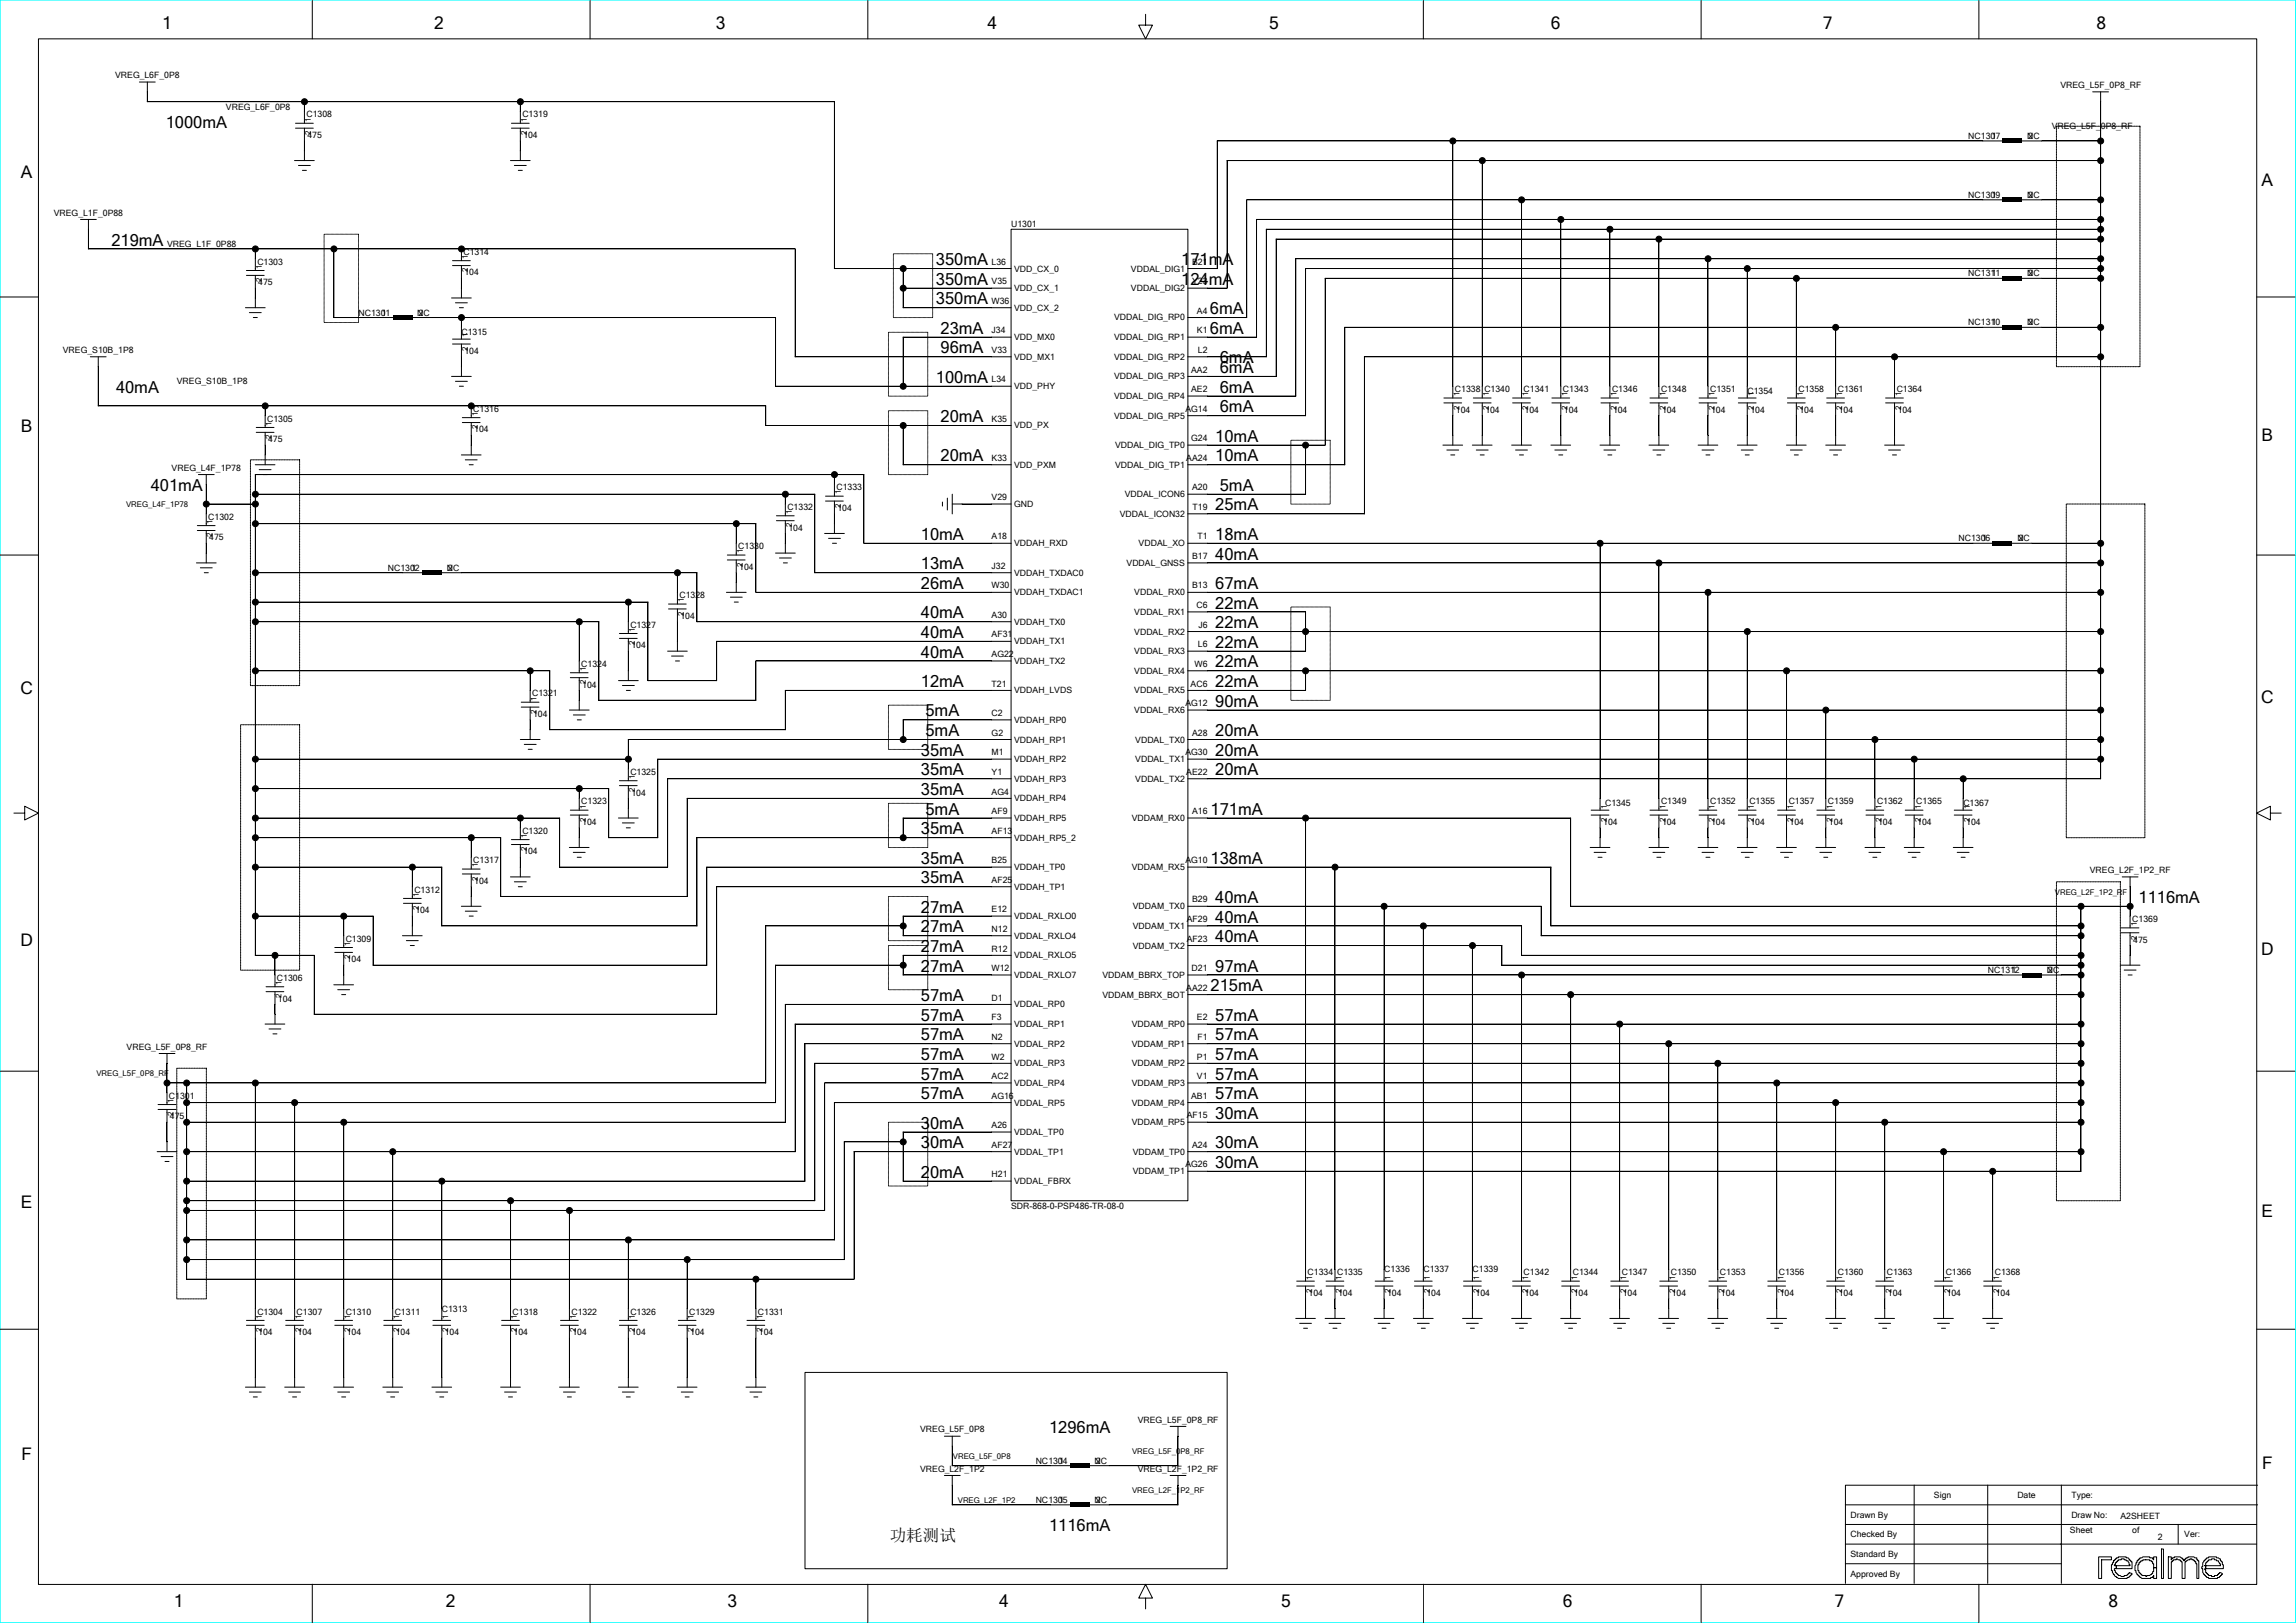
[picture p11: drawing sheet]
<svg xmlns="http://www.w3.org/2000/svg" width="297mm" height="210mm" viewBox="0 0 297 210" stroke-linecap="round" stroke-linejoin="round" font-family="sans-serif">
<defs><g id="words">
<g font-size="2.2">
<text x="21" y="3.8">1</text>
<text x="56.1" y="3.8">2</text>
<text x="92.6" y="3.8">3</text>
<text x="127.8" y="3.8">4</text>
<text x="164.2" y="3.8">5</text>
<text x="200.6" y="3.8">6</text>
<text x="235.8" y="3.8">7</text>
<text x="271.2" y="3.8">8</text>
<text x="2.7" y="23">A</text>
<text x="292.6" y="24.1">A</text>
<text x="2.7" y="55.9">B</text>
<text x="292.6" y="57">B</text>
<text x="2.6" y="89.8">C</text>
<text x="292.5" y="90.9">C</text>
<text x="2.6" y="122.4">D</text>
<text x="292.5" y="123.5">D</text>
<text x="2.7" y="156.3">E</text>
<text x="292.6" y="157.4">E</text>
<text x="2.8" y="188.9">F</text>
<text x="292.6" y="190.1">F</text>
<text x="22.5" y="208">1</text>
<text x="57.7" y="208">2</text>
<text x="94.1" y="208">3</text>
<text x="129.3" y="208">4</text>
<text x="165.7" y="208">5</text>
<text x="202.2" y="208">6</text>
<text x="237.3" y="208">7</text>
<text x="272.7" y="208">8</text>
</g>
<g font-size="2.1">
<text x="21.4" y="16.5">1000mA</text>
<text x="14.4" y="31.8">219mA</text>
<text x="121.1" y="34.3">350mA</text>
<text x="152.8" y="34.3">171mA</text>
<text x="121.1" y="36.8">350mA</text>
<text x="121.1" y="39.4">350mA</text>
<text x="152.8" y="36.8">124mA</text>
<text x="156.5" y="40.6">6mA</text>
<text x="121.7" y="43.2">23mA</text>
<text x="121.7" y="45.7">96mA</text>
<text x="156.5" y="43.2">6mA</text>
<text x="157.8" y="47">6mA</text>
<text x="15" y="50.8">40mA</text>
<text x="121.1" y="49.5">100mA</text>
<text x="157.8" y="48.3">6mA</text>
<text x="157.8" y="50.8">6mA</text>
<text x="157.8" y="53.3">6mA</text>
<text x="121.7" y="54.6">20mA</text>
<text x="121.7" y="59.7">20mA</text>
<text x="157.2" y="57.2">10mA</text>
<text x="157.2" y="59.7">10mA</text>
<text x="19.5" y="63.5">401mA</text>
<text x="157.8" y="63.5">5mA</text>
<text x="119.1" y="69.9">10mA</text>
<text x="157.2" y="66">25mA</text>
<text x="157.2" y="69.9">18mA</text>
<text x="119.1" y="73.7">13mA</text>
<text x="119.1" y="76.2">26mA</text>
<text x="157.2" y="72.4">40mA</text>
<text x="157.2" y="76.2">67mA</text>
<text x="119.1" y="82.5">40mA</text>
<text x="119.1" y="80">40mA</text>
<text x="157.2" y="78.7">22mA</text>
<text x="157.2" y="81.3">22mA</text>
<text x="157.2" y="83.8">22mA</text>
<text x="119.1" y="88.9">12mA</text>
<text x="119.1" y="85.1">40mA</text>
<text x="157.2" y="86.4">22mA</text>
<text x="157.2" y="88.9">22mA</text>
<text x="119.7" y="95.2">5mA</text>
<text x="119.7" y="92.7">5mA</text>
<text x="157.2" y="91.4">90mA</text>
<text x="157.2" y="95.2">20mA</text>
<text x="119.1" y="100.3">35mA</text>
<text x="119.1" y="97.8">35mA</text>
<text x="157.2" y="97.8">20mA</text>
<text x="157.2" y="100.3">20mA</text>
<text x="119.1" y="107.9">35mA</text>
<text x="119.1" y="102.9">35mA</text>
<text x="119.7" y="105.4">5mA</text>
<text x="156.6" y="105.4">171mA</text>
<text x="119.1" y="111.8">35mA</text>
<text x="156.6" y="111.8">138mA</text>
<text x="119.1" y="114.3">35mA</text>
<text x="119.1" y="118.1">27mA</text>
<text x="157.2" y="116.8">40mA</text>
<text x="157.2" y="119.4">40mA</text>
<text x="276.6" y="116.8">1116mA</text>
<text x="119.1" y="120.6">27mA</text>
<text x="119.1" y="123.2">27mA</text>
<text x="119.1" y="125.7">27mA</text>
<text x="157.2" y="121.9">40mA</text>
<text x="157.2" y="125.7">97mA</text>
<text x="119.1" y="129.5">57mA</text>
<text x="156.6" y="128.3">215mA</text>
<text x="119.1" y="132.1">57mA</text>
<text x="119.1" y="134.6">57mA</text>
<text x="119.1" y="137.1">57mA</text>
<text x="157.2" y="132.1">57mA</text>
<text x="157.2" y="134.6">57mA</text>
<text x="157.2" y="137.1">57mA</text>
<text x="119.1" y="139.7">57mA</text>
<text x="119.1" y="142.2">57mA</text>
<text x="157.2" y="139.7">57mA</text>
<text x="157.2" y="142.2">57mA</text>
<text x="119.1" y="146">30mA</text>
<text x="119.1" y="148.6">30mA</text>
<text x="157.2" y="144.8">30mA</text>
<text x="157.2" y="148.6">30mA</text>
<text x="119.1" y="152.4">20mA</text>
<text x="157.2" y="151.1">30mA</text>
<text x="135.7" y="185.4">1296mA</text>
<text x="115.1" y="199.3">功耗测试</text>
<text x="135.7" y="198.1">1116mA</text>
</g>
<g font-size="1.1">
<text x="14.9" y="10.1">VREG_L6F_0P8</text>
<text x="266.5" y="11.4">VREG_L5F_0P8_RF</text>
<text x="29.2" y="14.2">VREG_L6F_0P8</text>
<text x="39.6" y="15.2">C1308</text>
<text x="39.8" y="17.9">475</text>
<text x="67.6" y="15.2">C1319</text>
<text x="67.7" y="17.9">104</text>
<text x="254.6" y="18">NC1307</text>
<text x="257.7" y="18">1</text>
<text x="262.2" y="18">NC</text>
<text x="262.4" y="18">2</text>
<text x="265.4" y="16.7">VREG_L5F_0P8_RF</text>
<text x="7" y="27.9">VREG_L1F_0P88</text>
<text x="130.8" y="29.4">U1301</text>
<text x="254.6" y="25.6">NC1309</text>
<text x="257.7" y="25.6">1</text>
<text x="262.2" y="25.6">NC</text>
<text x="262.4" y="25.6">2</text>
<text x="21.6" y="32">VREG_L1F_0P88</text>
<text x="33.3" y="34.2">C1303</text>
<text x="60" y="33">C1314</text>
<text x="60.1" y="35.6">104</text>
<text x="128.3" y="34.2">L36</text>
<text x="131.2" y="35.1">VDD_CX_0</text>
<text x="146.3" y="35.1">VDDAL_DIG1</text>
<text x="154.2" y="34.2">B21</text>
<text x="254.6" y="35.8">NC1311</text>
<text x="257.7" y="35.8">1</text>
<text x="262.2" y="35.8">NC</text>
<text x="262.4" y="35.8">2</text>
<text x="33.4" y="36.9">475</text>
<text x="46.4" y="40.8">NC1301</text>
<text x="49.4" y="40.8">1</text>
<text x="54" y="40.8">NC</text>
<text x="54.1" y="40.8">2</text>
<text x="128.3" y="36.8">V35</text>
<text x="128.3" y="39.3">W36</text>
<text x="131.2" y="37.7">VDD_CX_1</text>
<text x="131.2" y="40.2">VDD_CX_2</text>
<text x="144.1" y="41.5">VDDAL_DIG_RP0</text>
<text x="146.3" y="37.7">VDDAL_DIG2</text>
<text x="154.2" y="36.8">Y23</text>
<text x="154.8" y="40.6">A4</text>
<text x="8.1" y="45.7">VREG_S10B_1P8</text>
<text x="59.7" y="43.4">C1315</text>
<text x="60.1" y="45.8">104</text>
<text x="128.3" y="43.1">J34</text>
<text x="128.3" y="45.7">V33</text>
<text x="131.2" y="44">VDD_MX0</text>
<text x="131.2" y="46.6">VDD_MX1</text>
<text x="144.1" y="44">VDDAL_DIG_RP1</text>
<text x="144.1" y="46.6">VDDAL_DIG_RP2</text>
<text x="154.8" y="43.1">K1</text>
<text x="155" y="45.7">L2</text>
<text x="254.6" y="42.1">NC1310</text>
<text x="257.7" y="42.1">1</text>
<text x="262.2" y="42.1">NC</text>
<text x="262.4" y="42.1">2</text>
<text x="22.9" y="49.7">VREG_S10B_1P8</text>
<text x="61.2" y="53.3">C1316</text>
<text x="128.3" y="49.5">L34</text>
<text x="131.2" y="50.4">VDD_PHY</text>
<text x="144.1" y="49.1">VDDAL_DIG_RP3</text>
<text x="144.1" y="51.6">VDDAL_DIG_RP4</text>
<text x="153.3" y="53.3">AG14</text>
<text x="154.1" y="50.7">AE2</text>
<text x="154.1" y="48.2">AA2</text>
<text x="188.2" y="50.7">C1338 C1340</text>
<text x="188.3" y="53.4">104</text>
<text x="192.1" y="53.4">104</text>
<text x="197.1" y="50.7">C1341</text>
<text x="197.2" y="53.4">104</text>
<text x="202.2" y="50.7">C1343</text>
<text x="202.3" y="53.4">104</text>
<text x="208.5" y="50.7">C1346</text>
<text x="208.7" y="53.4">104</text>
<text x="214.9" y="50.7">C1348</text>
<text x="215" y="53.4">104</text>
<text x="221.2" y="50.7">C1351</text>
<text x="221.3" y="53.4">104</text>
<text x="226" y="51">C1354</text>
<text x="226.4" y="53.4">104</text>
<text x="232.6" y="50.7">C1358</text>
<text x="232.8" y="53.4">104</text>
<text x="237.7" y="50.7">C1361</text>
<text x="237.9" y="53.4">104</text>
<text x="245.3" y="50.7">C1364</text>
<text x="245.5" y="53.4">104</text>
<text x="34.6" y="54.6">C1305</text>
<text x="34.7" y="57.2">475</text>
<text x="61.3" y="55.9">104</text>
<text x="128.3" y="59.6">K33</text>
<text x="128.3" y="54.6">K35</text>
<text x="131.2" y="55.4">VDD_PX</text>
<text x="144.1" y="54.2">VDDAL_DIG_RP5</text>
<text x="144.2" y="58">VDDAL_DIG_TP0</text>
<text x="153.5" y="59.6">AA24</text>
<text x="154.1" y="57.1">G24</text>
<text x="22.2" y="60.9">VREG_L4F_1P78</text>
<text x="101.9" y="66">C1332</text>
<text x="108.2" y="63.4">C1333</text>
<text x="128.3" y="64.7">V29</text>
<text x="131.2" y="60.5">VDD_PXM</text>
<text x="131.2" y="65.6">GND</text>
<text x="144.2" y="60.5">VDDAL_DIG_TP1</text>
<text x="145.5" y="64.3">VDDAL_ICON6</text>
<text x="154.2" y="63.4">A20</text>
<text x="154.3" y="66">T19</text>
<text x="26.9" y="67.3">C1302</text>
<text x="27.1" y="69.9">475</text>
<text x="95.5" y="71.1">C1330</text>
<text x="102" y="68.7">104</text>
<text x="108.3" y="66.1">104</text>
<text x="128.3" y="69.8">A18</text>
<text x="131.2" y="70.7">VDDAH_RXD</text>
<text x="144.9" y="66.9">VDDAL_ICON32</text>
<text x="147.3" y="70.7">VDDAL_XO</text>
<text x="154.9" y="69.8">T1</text>
<text x="253.3" y="70">NC1306</text>
<text x="256.4" y="70">1</text>
<text x="261" y="70">NC</text>
<text x="261.1" y="70">2</text>
<text x="50.2" y="73.9">NC1302</text>
<text x="53.2" y="73.9">1</text>
<text x="57.8" y="73.9">NC</text>
<text x="57.9" y="73.9">2</text>
<text x="87.9" y="77.4">C1328</text>
<text x="95.6" y="73.7">104</text>
<text x="128.3" y="73.6">J32</text>
<text x="128.3" y="76.1">W30</text>
<text x="131.2" y="74.5">VDDAH_TXDAC0</text>
<text x="131.2" y="77">VDDAH_TXDAC1</text>
<text x="145.7" y="73.2">VDDAL_GNSS</text>
<text x="146.7" y="77">VDDAL_RX0</text>
<text x="154.2" y="76.1">B13</text>
<text x="154.2" y="72.3">B17</text>
<text x="81.5" y="81.2">C1327</text>
<text x="81.7" y="83.9">104</text>
<text x="88" y="80.1">104</text>
<text x="128.3" y="79.9">A30</text>
<text x="128.3" y="82.5">AF31</text>
<text x="131.2" y="80.8">VDDAH_TX0</text>
<text x="131.2" y="83.4">VDDAH_TX1</text>
<text x="146.7" y="79.6">VDDAL_RX1</text>
<text x="146.7" y="82.1">VDDAL_RX2</text>
<text x="154.8" y="78.7">C6</text>
<text x="155" y="83.8">L6</text>
<text x="155" y="81.2">J6</text>
<text x="75.2" y="86.3">C1324</text>
<text x="75.3" y="89">104</text>
<text x="128.3" y="85">AG22</text>
<text x="128.3" y="88.8">T21</text>
<text x="131.2" y="85.9">VDDAH_TX2</text>
<text x="131.2" y="89.7">VDDAH_LVDS</text>
<text x="146.7" y="84.6">VDDAL_RX3</text>
<text x="146.7" y="87.2">VDDAL_RX4</text>
<text x="146.7" y="89.7">VDDAL_RX5</text>
<text x="154" y="88.8">AC6</text>
<text x="154.5" y="86.3">W6</text>
<text x="68.8" y="90.1">C1321</text>
<text x="69" y="92.8">104</text>
<text x="128.3" y="95.2">G2</text>
<text x="128.3" y="92.6">C2</text>
<text x="131.2" y="93.5">VDDAH_RP0</text>
<text x="146.7" y="92.3">VDDAL_RX6</text>
<text x="153.3" y="91.4">AG12</text>
<text x="154.2" y="95.2">A28</text>
<text x="81.5" y="100.3">C1325</text>
<text x="128.3" y="97.7">M1</text>
<text x="128.3" y="100.3">Y1</text>
<text x="131.2" y="96.1">VDDAH_RP1</text>
<text x="131.2" y="98.6">VDDAH_RP2</text>
<text x="131.2" y="101.2">VDDAH_RP3</text>
<text x="146.8" y="96.1">VDDAL_TX0</text>
<text x="146.8" y="98.6">VDDAL_TX1</text>
<text x="146.8" y="101.2">VDDAL_TX2</text>
<text x="153.3" y="97.7">AG30</text>
<text x="153.5" y="100.3">AE22</text>
<text x="67.6" y="107.9">C1320</text>
<text x="75.2" y="104.1">C1323</text>
<text x="75.3" y="106.7">104</text>
<text x="81.7" y="102.9">104</text>
<text x="128.3" y="105.3">AF9</text>
<text x="128.3" y="102.8">AG4</text>
<text x="128.3" y="107.9">AF13</text>
<text x="131.2" y="103.7">VDDAH_RP4</text>
<text x="131.2" y="106.2">VDDAH_RP5</text>
<text x="146.4" y="106.2">VDDAM_RX0</text>
<text x="154.2" y="105.3">A16</text>
<text x="207.4" y="106.7">104</text>
<text x="207.6" y="104.3">C1345</text>
<text x="214.9" y="104.1">C1349</text>
<text x="215" y="106.7">104</text>
<text x="221.2" y="104.1">C1352</text>
<text x="221.3" y="106.7">104</text>
<text x="226.3" y="104.1">C1355</text>
<text x="226.4" y="106.7">104</text>
<text x="231.4" y="104.1">C1357</text>
<text x="231.5" y="106.7">104</text>
<text x="236.5" y="104.1">C1359</text>
<text x="236.6" y="106.7">104</text>
<text x="242.8" y="104.1">C1362</text>
<text x="242.9" y="106.7">104</text>
<text x="247.9" y="104.1">C1365</text>
<text x="248" y="106.7">104</text>
<text x="254" y="104.3">C1367</text>
<text x="254.4" y="106.7">104</text>
<text x="61.2" y="111.7">C1317</text>
<text x="67.7" y="110.6">104</text>
<text x="128.3" y="111.7">B25</text>
<text x="131.2" y="108.8">VDDAH_RP5_2</text>
<text x="131.2" y="112.6">VDDAH_TP0</text>
<text x="146.4" y="112.6">VDDAM_RX5</text>
<text x="153.3" y="111.7">AG10</text>
<text x="270.3" y="113">VREG_L2F_1P2_RF</text>
<text x="53.6" y="115.5">C1312</text>
<text x="53.7" y="118.2">104</text>
<text x="61.3" y="114.4">104</text>
<text x="128.3" y="114.2">AF25</text>
<text x="128.3" y="118">E12</text>
<text x="131.2" y="115.1">VDDAH_TP1</text>
<text x="131.2" y="118.9">VDDAL_RXLO0</text>
<text x="146.5" y="117.7">VDDAM_TX0</text>
<text x="153.5" y="119.3">AF29</text>
<text x="154.2" y="116.8">B29</text>
<text x="275.8" y="119.3">C1369</text>
<text x="44.7" y="121.8">C1309</text>
<text x="44.8" y="124.5">104</text>
<text x="128.3" y="125.7">W12</text>
<text x="128.3" y="123.1">R12</text>
<text x="128.3" y="120.6">N12</text>
<text x="131.2" y="121.5">VDDAL_RXLO4</text>
<text x="131.2" y="124">VDDAL_RXLO5</text>
<text x="146.5" y="120.2">VDDAM_TX1</text>
<text x="146.5" y="122.7">VDDAM_TX2</text>
<text x="153.5" y="121.8">AF23</text>
<text x="154.1" y="125.7">D21</text>
<text x="257.1" y="125.9">NC1312</text>
<text x="260.2" y="125.9">1</text>
<text x="264.8" y="125.9">NC</text>
<text x="264.9" y="125.9">2</text>
<text x="275.9" y="122">475</text>
<text x="35.8" y="126.9">C1306</text>
<text x="36" y="129.6">104</text>
<text x="128.3" y="129.5">D1</text>
<text x="131.2" y="126.5">VDDAL_RXLO7</text>
<text x="131.2" y="130.4">VDDAL_RP0</text>
<text x="142.6" y="126.5">VDDAM_BBRX_TOP</text>
<text x="142.6" y="129.1">VDDAM_BBRX_BOT</text>
<text x="153.5" y="128.2">AA22</text>
<text x="16.4" y="135.8">VREG_L5F_0P8_RF</text>
<text x="128.3" y="132">F3</text>
<text x="128.3" y="137.1">W2</text>
<text x="128.3" y="134.5">N2</text>
<text x="131.2" y="132.9">VDDAL_RP1</text>
<text x="131.2" y="135.4">VDDAL_RP2</text>
<text x="131.2" y="138">VDDAL_RP3</text>
<text x="146.4" y="132.9">VDDAM_RP0</text>
<text x="146.4" y="135.4">VDDAM_RP1</text>
<text x="146.4" y="138">VDDAM_RP2</text>
<text x="154.8" y="132">E2</text>
<text x="154.8" y="137.1">P1</text>
<text x="154.9" y="134.5">F1</text>
<text x="21.9" y="142.2">C1301</text>
<text x="128.3" y="139.6">AC2</text>
<text x="128.3" y="142.2">AG16</text>
<text x="131.2" y="140.5">VDDAL_RP4</text>
<text x="131.2" y="143.1">VDDAL_RP5</text>
<text x="146.4" y="140.5">VDDAM_RP3</text>
<text x="146.4" y="143.1">VDDAM_RP4</text>
<text x="154.1" y="142.2">AB1</text>
<text x="154.8" y="139.6">V1</text>
<text x="22" y="144.8">475</text>
<text x="128.3" y="148.5">AF27</text>
<text x="128.3" y="146">A26</text>
<text x="131.2" y="146.9">VDDAL_TP0</text>
<text x="131.2" y="149.4">VDDAL_TP1</text>
<text x="146.4" y="145.6">VDDAM_RP5</text>
<text x="146.5" y="149.4">VDDAM_TP0</text>
<text x="153.5" y="144.7">AF15</text>
<text x="154.2" y="148.5">A24</text>
<text x="128.3" y="152.3">H21</text>
<text x="131.2" y="153.2">VDDAL_FBRX</text>
<text x="146.5" y="151.9">VDDAM_TP1</text>
<text x="153.3" y="151.1">AG26</text>
<text x="130.8" y="156.4">SDR-868-0-PSP486-TR-08-0</text>
<text x="169.1" y="165">C1334 C1335</text>
<text x="169.3" y="167.7">104</text>
<text x="173.1" y="167.7">104</text>
<text x="179.1" y="164.6">C1336</text>
<text x="179.4" y="167.7">104</text>
<text x="184.1" y="164.6">C1337</text>
<text x="184.5" y="167.7">104</text>
<text x="190.5" y="164.6">C1339</text>
<text x="190.9" y="167.7">104</text>
<text x="197.1" y="165">C1342</text>
<text x="197.2" y="167.7">104</text>
<text x="203.4" y="165">C1344</text>
<text x="203.6" y="167.7">104</text>
<text x="209.8" y="165">C1347</text>
<text x="209.9" y="167.7">104</text>
<text x="216.1" y="165">C1350</text>
<text x="216.3" y="167.7">104</text>
<text x="222.5" y="165">C1353</text>
<text x="222.6" y="167.7">104</text>
<text x="230.1" y="165">C1356</text>
<text x="230.2" y="167.7">104</text>
<text x="237.7" y="165">C1360</text>
<text x="237.9" y="167.7">104</text>
<text x="244.1" y="165">C1363</text>
<text x="244.2" y="167.7">104</text>
<text x="251.7" y="165">C1366</text>
<text x="251.8" y="167.7">104</text>
<text x="258" y="165">C1368</text>
<text x="258.2" y="167.7">104</text>
<text x="33.3" y="170.1">C1304</text>
<text x="33.4" y="172.8">104</text>
<text x="38.4" y="170.1">C1307</text>
<text x="38.5" y="172.8">104</text>
<text x="44.7" y="170.1">C1310</text>
<text x="44.8" y="172.8">104</text>
<text x="51.1" y="170.1">C1311</text>
<text x="51.2" y="172.8">104</text>
<text x="57.2" y="169.7">C1313</text>
<text x="57.5" y="172.8">104</text>
<text x="66.3" y="170.1">C1318</text>
<text x="66.4" y="172.8">104</text>
<text x="73.9" y="170.1">C1322</text>
<text x="74" y="172.8">104</text>
<text x="81.5" y="170.1">C1326</text>
<text x="81.7" y="172.8">104</text>
<text x="89.2" y="170.1">C1329</text>
<text x="89.3" y="172.8">104</text>
<text x="98" y="170.1">C1331</text>
<text x="98.2" y="172.8">104</text>
<text x="119" y="185.3">VREG_L5F_0P8</text>
<text x="147.2" y="184.1">VREG_L5F_0P8_RF</text>
<text x="119" y="190.4">VREG_L2F_1P2</text>
<text x="134" y="189.4">NC1304</text>
<text x="137" y="189.4">1</text>
<text x="141.6" y="189.4">NC</text>
<text x="141.7" y="189.4">2</text>
<text x="147.2" y="190.4">VREG_L2F_1P2_RF</text>
<text x="134" y="194.5">NC1305</text>
<text x="137" y="194.5">1</text>
<text x="141.6" y="194.5">NC</text>
<text x="141.7" y="194.5">2</text>
<text x="239.4" y="196.4">Drawn By</text>
<text x="250.2" y="193.8">Sign</text>
<text x="261" y="193.8">Date</text>
<text x="267.9" y="193.8">Type:</text>
<text x="267.9" y="196.4">Draw No:</text>
<text x="274.3" y="196.5">A2SHEET</text>
<text x="239.4" y="198.9">Checked By</text>
<text x="239.4" y="201.5">Standard By</text>
<text x="267.8" y="198.4">Sheet</text>
<text x="275.8" y="198.4">of</text>
<text x="279.1" y="199.3">2</text>
<text x="282.6" y="198.9">Ver:</text>
<text x="239.4" y="204">Approved By</text>
</g>
<g font-size="1">
<text x="40.2" y="17.4" transform="rotate(-90 40.2 17.4)">2</text>
<text x="40.2" y="15.7" transform="rotate(-90 40.2 15.7)">1</text>
<text x="68.1" y="17.4" transform="rotate(-90 68.1 17.4)">2</text>
<text x="68.1" y="15.7" transform="rotate(-90 68.1 15.7)">1</text>
<text x="33.9" y="34.8" transform="rotate(-90 33.9 34.8)">1</text>
<text x="60.5" y="35.2" transform="rotate(-90 60.5 35.2)">2</text>
<text x="60.5" y="33.5" transform="rotate(-90 60.5 33.5)">1</text>
<text x="33.9" y="36.5" transform="rotate(-90 33.9 36.5)">2</text>
<text x="60.5" y="45.4" transform="rotate(-90 60.5 45.4)">2</text>
<text x="60.5" y="43.7" transform="rotate(-90 60.5 43.7)">1</text>
<text x="61.8" y="53.8" transform="rotate(-90 61.8 53.8)">1</text>
<text x="188.8" y="53" transform="rotate(-90 188.8 53)">2</text>
<text x="188.8" y="51.3" transform="rotate(-90 188.8 51.3)">1</text>
<text x="192.6" y="53" transform="rotate(-90 192.6 53)">2</text>
<text x="192.6" y="51.3" transform="rotate(-90 192.6 51.3)">1</text>
<text x="197.7" y="53" transform="rotate(-90 197.7 53)">2</text>
<text x="197.7" y="51.3" transform="rotate(-90 197.7 51.3)">1</text>
<text x="202.8" y="53" transform="rotate(-90 202.8 53)">2</text>
<text x="202.8" y="51.3" transform="rotate(-90 202.8 51.3)">1</text>
<text x="209.1" y="53" transform="rotate(-90 209.1 53)">2</text>
<text x="209.1" y="51.3" transform="rotate(-90 209.1 51.3)">1</text>
<text x="215.4" y="53" transform="rotate(-90 215.4 53)">2</text>
<text x="215.4" y="51.3" transform="rotate(-90 215.4 51.3)">1</text>
<text x="221.8" y="53" transform="rotate(-90 221.8 53)">2</text>
<text x="221.8" y="51.3" transform="rotate(-90 221.8 51.3)">1</text>
<text x="226.9" y="53" transform="rotate(-90 226.9 53)">2</text>
<text x="226.9" y="51.3" transform="rotate(-90 226.9 51.3)">1</text>
<text x="233.2" y="53" transform="rotate(-90 233.2 53)">2</text>
<text x="233.2" y="51.3" transform="rotate(-90 233.2 51.3)">1</text>
<text x="238.3" y="53" transform="rotate(-90 238.3 53)">2</text>
<text x="238.3" y="51.3" transform="rotate(-90 238.3 51.3)">1</text>
<text x="245.9" y="53" transform="rotate(-90 245.9 53)">2</text>
<text x="245.9" y="51.3" transform="rotate(-90 245.9 51.3)">1</text>
<text x="35.1" y="56.8" transform="rotate(-90 35.1 56.8)">2</text>
<text x="35.1" y="55.1" transform="rotate(-90 35.1 55.1)">1</text>
<text x="61.8" y="55.5" transform="rotate(-90 61.8 55.5)">2</text>
<text x="16.3" y="65.6">VREG_L4F_1P78</text>
<text x="108.8" y="65.7" transform="rotate(-90 108.8 65.7)">2</text>
<text x="108.8" y="64" transform="rotate(-90 108.8 64)">1</text>
<text x="27.5" y="69.5" transform="rotate(-90 27.5 69.5)">2</text>
<text x="27.5" y="67.8" transform="rotate(-90 27.5 67.8)">1</text>
<text x="96.1" y="71.6" transform="rotate(-90 96.1 71.6)">1</text>
<text x="102.4" y="68.2" transform="rotate(-90 102.4 68.2)">2</text>
<text x="102.4" y="66.5" transform="rotate(-90 102.4 66.5)">1</text>
<text x="88.5" y="77.9" transform="rotate(-90 88.5 77.9)">1</text>
<text x="96.1" y="73.3" transform="rotate(-90 96.1 73.3)">2</text>
<text x="82.1" y="83.5" transform="rotate(-90 82.1 83.5)">2</text>
<text x="82.1" y="81.7" transform="rotate(-90 82.1 81.7)">1</text>
<text x="88.5" y="79.7" transform="rotate(-90 88.5 79.7)">2</text>
<text x="75.8" y="88.6" transform="rotate(-90 75.8 88.6)">2</text>
<text x="75.8" y="86.8" transform="rotate(-90 75.8 86.8)">1</text>
<text x="69.4" y="92.4" transform="rotate(-90 69.4 92.4)">2</text>
<text x="69.4" y="90.6" transform="rotate(-90 69.4 90.6)">1</text>
<text x="82.1" y="100.8" transform="rotate(-90 82.1 100.8)">1</text>
<text x="75.8" y="106.3" transform="rotate(-90 75.8 106.3)">2</text>
<text x="75.8" y="104.6" transform="rotate(-90 75.8 104.6)">1</text>
<text x="82.1" y="102.5" transform="rotate(-90 82.1 102.5)">2</text>
<text x="207.8" y="106.3" transform="rotate(-90 207.8 106.3)">2</text>
<text x="207.8" y="104.6" transform="rotate(-90 207.8 104.6)">1</text>
<text x="215.4" y="106.3" transform="rotate(-90 215.4 106.3)">2</text>
<text x="215.4" y="104.6" transform="rotate(-90 215.4 104.6)">1</text>
<text x="221.8" y="106.3" transform="rotate(-90 221.8 106.3)">2</text>
<text x="221.8" y="104.6" transform="rotate(-90 221.8 104.6)">1</text>
<text x="226.9" y="106.3" transform="rotate(-90 226.9 106.3)">2</text>
<text x="226.9" y="104.6" transform="rotate(-90 226.9 104.6)">1</text>
<text x="232" y="106.3" transform="rotate(-90 232 106.3)">2</text>
<text x="232" y="104.6" transform="rotate(-90 232 104.6)">1</text>
<text x="237" y="106.3" transform="rotate(-90 237 106.3)">2</text>
<text x="237" y="104.6" transform="rotate(-90 237 104.6)">1</text>
<text x="243.4" y="106.3" transform="rotate(-90 243.4 106.3)">2</text>
<text x="243.4" y="104.6" transform="rotate(-90 243.4 104.6)">1</text>
<text x="248.5" y="106.3" transform="rotate(-90 248.5 106.3)">2</text>
<text x="248.5" y="104.6" transform="rotate(-90 248.5 104.6)">1</text>
<text x="254.8" y="106.3" transform="rotate(-90 254.8 106.3)">2</text>
<text x="254.8" y="104.6" transform="rotate(-90 254.8 104.6)">1</text>
<text x="61.8" y="114" transform="rotate(-90 61.8 114)">2</text>
<text x="61.8" y="112.2" transform="rotate(-90 61.8 112.2)">1</text>
<text x="68.1" y="110.1" transform="rotate(-90 68.1 110.1)">2</text>
<text x="68.1" y="108.4" transform="rotate(-90 68.1 108.4)">1</text>
<text x="54.2" y="117.8" transform="rotate(-90 54.2 117.8)">2</text>
<text x="54.2" y="116" transform="rotate(-90 54.2 116)">1</text>
<text x="265.8" y="115.8">VREG_L2F_1P2_RF</text>
<text x="276.4" y="119.8" transform="rotate(-90 276.4 119.8)">1</text>
<text x="45.3" y="124.1" transform="rotate(-90 45.3 124.1)">2</text>
<text x="45.3" y="122.4" transform="rotate(-90 45.3 122.4)">1</text>
<text x="276.4" y="121.6" transform="rotate(-90 276.4 121.6)">2</text>
<text x="36.4" y="129.2" transform="rotate(-90 36.4 129.2)">2</text>
<text x="36.4" y="127.5" transform="rotate(-90 36.4 127.5)">1</text>
<text x="12.5" y="139.3">VREG_L5F_0P8_RF</text>
<text x="22.4" y="142.7" transform="rotate(-90 22.4 142.7)">1</text>
<text x="22.4" y="144.4" transform="rotate(-90 22.4 144.4)">2</text>
<text x="169.7" y="167.3" transform="rotate(-90 169.7 167.3)">2</text>
<text x="169.7" y="165.6" transform="rotate(-90 169.7 165.6)">1</text>
<text x="173.5" y="167.3" transform="rotate(-90 173.5 167.3)">2</text>
<text x="173.5" y="165.6" transform="rotate(-90 173.5 165.6)">1</text>
<text x="179.9" y="167.3" transform="rotate(-90 179.9 167.3)">2</text>
<text x="179.9" y="165.6" transform="rotate(-90 179.9 165.6)">1</text>
<text x="185" y="167.3" transform="rotate(-90 185 167.3)">2</text>
<text x="185" y="165.6" transform="rotate(-90 185 165.6)">1</text>
<text x="191.3" y="167.3" transform="rotate(-90 191.3 167.3)">2</text>
<text x="191.3" y="165.6" transform="rotate(-90 191.3 165.6)">1</text>
<text x="197.7" y="167.3" transform="rotate(-90 197.7 167.3)">2</text>
<text x="197.7" y="165.6" transform="rotate(-90 197.7 165.6)">1</text>
<text x="204" y="167.3" transform="rotate(-90 204 167.3)">2</text>
<text x="204" y="165.6" transform="rotate(-90 204 165.6)">1</text>
<text x="210.4" y="167.3" transform="rotate(-90 210.4 167.3)">2</text>
<text x="210.4" y="165.6" transform="rotate(-90 210.4 165.6)">1</text>
<text x="216.7" y="167.3" transform="rotate(-90 216.7 167.3)">2</text>
<text x="216.7" y="165.6" transform="rotate(-90 216.7 165.6)">1</text>
<text x="223.1" y="167.3" transform="rotate(-90 223.1 167.3)">2</text>
<text x="223.1" y="165.6" transform="rotate(-90 223.1 165.6)">1</text>
<text x="230.7" y="167.3" transform="rotate(-90 230.7 167.3)">2</text>
<text x="230.7" y="165.6" transform="rotate(-90 230.7 165.6)">1</text>
<text x="238.3" y="167.3" transform="rotate(-90 238.3 167.3)">2</text>
<text x="238.3" y="165.6" transform="rotate(-90 238.3 165.6)">1</text>
<text x="244.7" y="167.3" transform="rotate(-90 244.7 167.3)">2</text>
<text x="244.7" y="165.6" transform="rotate(-90 244.7 165.6)">1</text>
<text x="252.3" y="167.3" transform="rotate(-90 252.3 167.3)">2</text>
<text x="252.3" y="165.6" transform="rotate(-90 252.3 165.6)">1</text>
<text x="258.6" y="167.3" transform="rotate(-90 258.6 167.3)">2</text>
<text x="258.6" y="165.6" transform="rotate(-90 258.6 165.6)">1</text>
<text x="33.9" y="172.4" transform="rotate(-90 33.9 172.4)">2</text>
<text x="33.9" y="170.6" transform="rotate(-90 33.9 170.6)">1</text>
<text x="38.9" y="172.4" transform="rotate(-90 38.9 172.4)">2</text>
<text x="38.9" y="170.6" transform="rotate(-90 38.9 170.6)">1</text>
<text x="45.3" y="172.4" transform="rotate(-90 45.3 172.4)">2</text>
<text x="45.3" y="170.6" transform="rotate(-90 45.3 170.6)">1</text>
<text x="51.6" y="172.4" transform="rotate(-90 51.6 172.4)">2</text>
<text x="51.6" y="170.6" transform="rotate(-90 51.6 170.6)">1</text>
<text x="58" y="172.4" transform="rotate(-90 58 172.4)">2</text>
<text x="58" y="170.6" transform="rotate(-90 58 170.6)">1</text>
<text x="66.9" y="172.4" transform="rotate(-90 66.9 172.4)">2</text>
<text x="66.9" y="170.6" transform="rotate(-90 66.9 170.6)">1</text>
<text x="74.5" y="172.4" transform="rotate(-90 74.5 172.4)">2</text>
<text x="74.5" y="170.6" transform="rotate(-90 74.5 170.6)">1</text>
<text x="82.1" y="172.4" transform="rotate(-90 82.1 172.4)">2</text>
<text x="82.1" y="170.6" transform="rotate(-90 82.1 170.6)">1</text>
<text x="89.7" y="172.4" transform="rotate(-90 89.7 172.4)">2</text>
<text x="89.7" y="170.6" transform="rotate(-90 89.7 170.6)">1</text>
<text x="98.6" y="172.4" transform="rotate(-90 98.6 172.4)">2</text>
<text x="98.6" y="170.6" transform="rotate(-90 98.6 170.6)">1</text>
<text x="123.3" y="188.8">VREG_L5F_0P8</text>
<text x="146.5" y="188.2">VREG_L5F_0P8_RF</text>
<text x="123.9" y="194.5">VREG_L2F_1P2</text>
<text x="146.5" y="193.2">VREG_L2F_1P2_RF</text>
</g>
</g></defs>
<path d="M0 0h296.9v210h-296.9z" fill="none" stroke="#0ff" stroke-width=".13"/>
<path d="M259 18h2.6v.5h-2.6zM259 25.6h2.6v.5h-2.6zM259 35.8h2.6v.5h-2.6zM50.8 40.8h2.6v.5h-2.6zM259 42.1h2.6v.5h-2.6zM54.6 73.9h2.6v.5h-2.6zM257.8 70h2.5v.6h-2.5zM261.6 125.9h2.5v.5h-2.5zM138.4 189.4h2.6v.5h-2.6zM138.4 194.5h2.6v.5h-2.6z" fill="#000"/>
<g fill="none" stroke="#000" stroke-width=".13">
<path d="M5 5h286.9v200h-286.9zM18 10.6h2.1M19.1 10.6v2.6h88.8v21.6M38.2 16.6h2.3M38.2 15.9h2.3M39.4 13.2v2.7M39.4 16.6v4.2M40.4 .1v4.9M66.2 16.6h2.3M66.2 15.9h2.3M67.3 13.2v2.7M67.3 16.6v4.2"/>
<path d="M76.3 .1v4.9M112.3 .1v4.9M148.2 1.9v1.3h.9l-.9 1.8-.9-1.8h.9M184.1 .1v4.9M187.9 18.2v33.3M220 .1v4.9M256 .1v4.9M259 18.2h-101.6l.1 16.6M261.6 18.2h10.1M266 16.3h10.8v31.1h-10.8zM270.7 11.9h2M271.7 11.9v88.9h-118.1"/>
<path d="M0 38.4h5M10.4 28.4h2.1M11.4 32.2h91.5v14M11.4 28.4v3.8M31.7 39.8h2.6M31.9 35.6h2.3M31.9 35h2.3M33 32.2v2.8M33 35.6v4.2M38.1 20.8h2.6M38.6 21.4h1.5M39.1 22h.5"/>
<path d="M41.9 30.3h4.5v11.4h-4.5zM43.2 32.2v8.9M58.4 38.6h2.6M58.5 34.4h2.3M58.5 33.7h2.3M58.9 39.2h1.6M59.4 39.8h.5M59.7 32.2v1.5M59.7 34.4v4.2M66 20.8h2.6M66.5 21.4h1.6M67 22h.6"/>
<path d="M107.9 34.7h22.9M115.6 32.8h5v8.3h-5zM116.8 39.8h14M116.8 37.3h14M116.8 34.7v5.1M130.8 29.7h22.9v125.7h-22.9zM153.6 34.7h3.9M165.1 30.9h106.6M165.1 30.9v17.8h-11.5M171.4 36h87.6M171.4 36v21.6h-17.8M191.7 20.8v30.7"/>
<path d="M196.8 25.9v25.6M201.9 28.4v23.1M208.2 29.7v21.8M214.6 30.9v20.6M220.9 33.5v18M226 34.7v16.8M232.4 36v15.5M259 25.9h-97.7v15.2M271.7 20.8h-113v16.5h-5.1M271.7 28.4h-109.2v15.2h-8.9M271.7 29.7h-107.9v16.5h-10.2M271.7 34.7h-102.8v19.1h-15.3"/>
<path d="M271.7 25.9h-10.1M271.7 33.5h-104.1v17.7h-14M271.7 36h-10.1M291.9 38.4h5M11.7 46.2h2M12.7 46.2v6.3h86.3v2.6M32.3 40.4h1.5M32.4 59.5h6.4v29.2h-6.4zM32.8 41.1h.5M33.1 55.9h2.3M33.1 55.3h2.3M34.3 52.5v2.8"/>
<path d="M34.3 55.9v4.2M43.2 41.1h7.6M53.3 41.1h47v8.9M58.4 48.7h2.6M58.5 44.5h2.3M58.5 43.9h2.3M58.9 49.3h1.6M59.4 50h.5M59.7 58.9h2.5M59.7 41.1v2.8M59.7 44.5v4.2M59.8 54.7h2.3"/>
<path d="M59.8 54h2.3M60.2 59.5h1.5M61 52.5v1.5M61 54.7v4.2M99 55.1h31.8M100.3 50h30.5M102.8 46.2h28M114.9 43h5.1v8.3h-5.1zM114.9 53.1h5.1v8.3h-5.1zM116.8 43.6h14M116.8 43.6v6.4M116.8 55.1v5"/>
<path d="M161.3 41.1h-7.7M167 57h5.1v8.2h-5.1zM168.9 57.6v6.4M176.5 46.2h95.2M176.5 46.2v20.3h-22.9M186.6 57.6h2.6M186.8 52.1h2.3M186.8 51.5h2.3M187.2 58.2h1.5M187.7 58.9h.5M187.9 52.1v5.5M190.5 57.6h2.5"/>
<path d="M190.6 52.1h2.3M190.6 51.5h2.3M191 58.2h1.5M191.5 58.9h.5M191.7 52.1v5.5M195.5 57.6h2.6M195.7 52.1h2.3M195.7 51.5h2.3M196 58.2h1.6M196.6 58.9h.5M196.8 52.1v5.5M200.6 57.6h2.6"/>
<path d="M200.7 52.1h2.3M200.7 51.5h2.3M201.1 58.2h1.6M201.6 58.9h.6M201.9 52.1v5.5M207 57.6h2.5M207.1 52.1h2.3M207.1 51.5h2.3M207.5 58.2h1.5M208 58.9h.5M208.2 52.1v5.5M213.3 57.6h2.6"/>
<path d="M213.4 52.1h2.3M213.4 51.5h2.3M213.8 58.2h1.5M214.3 58.9h.5M214.6 52.1v5.5M219.7 57.6h2.5M219.8 52.1h2.3M219.8 51.5h2.3M220.2 58.2h1.5M220.7 58.9h.5M220.9 52.1v5.5M224.7 57.6h2.6"/>
<path d="M224.9 52.1h2.3M224.9 51.5h2.3M225.2 58.2h1.6M225.8 58.9h.5M226 52.1v5.5M231.1 57.6h2.5M231.2 52.1h2.3M231.2 51.5h2.3M231.6 58.2h1.5M232.1 58.9h.5M232.4 52.1v5.5M236.2 57.6h2.5"/>
<path d="M236.3 52.1h2.3M236.3 51.5h2.3M236.7 58.2h1.5M237.2 58.9h.5M237.4 42.4v9.1M237.4 52.1v5.5M243.8 57.6h2.5M243.9 52.1h2.3M243.9 51.5h2.3M244.3 58.2h1.5M244.8 58.9h.5M245.1 46.2v5.3"/>
<path d="M245.1 52.1v5.5M259 42.4h-85v17.7h-20.4M261.6 42.4h10.1M0 71.8h5M25.4 72.8h2.6M25.5 68.6h2.3M25.5 68h2.3M25.7 61.4h2M25.9 73.5h1.6M26.4 74.1h.5M26.7 65.2h6.3M26.7 61.4v6.6"/>
<path d="M26.7 68.6v4.2M33 60.1h2.6M33 74.1h21.6M33 63.9h72.4v10.2h25.4M33 77.9h50.8v10.2h8.9v-5.1M33 67.8h64.8v8.9M33.5 60.8h1.6M57.1 74.1h33.1v6.4l40.6-.1M60.7 60.1h.5M81.3 77.9v4.1M86.5 78.8h2.3M86.5 78.2h2.3"/>
<path d="M87.6 74.1v4.1M87.6 78.8v5.5M94 76.6h2.5M94.1 72.5h2.3M94.1 71.8h2.3M94.5 77.3h1.5M95 77.9h.5M95.2 67.8v4M95.2 72.5v4.1M97.8 76.6h33M100.3 71.6h2.6M100.4 67.4h2.3"/>
<path d="M100.4 66.7h2.3M100.8 72.2h1.6M101.3 72.8h.6M101.6 63.9v2.8M101.6 67.4v4.2M106.7 69h2.5M106.8 64.8h2.3M106.8 64.2h2.3M107.2 69.7h1.5M107.7 70.3h.5M107.9 61.4v2.8M107.9 64.8v4.2"/>
<path d="M111.7 70.3h19.1M111.7 70.3v-8.9h-78.7v62.2M116.8 60.1h14M121.9 65v.5M122.5 64.5v1.5M123.2 65.2h7.6M123.2 63.9v2.6M153.6 70.3h104.2M153.6 76.6h118.1M153.6 79.2h15.3v5.1M153.6 63.9h15.3M167 78.5h5.1v12.1h-5.1z"/>
<path d="M207 70.3v34.5M214.6 72.8v32M220.9 76.6v28.2M260.3 70.3h11.4M267.3 65.2h10.2v43.2h-10.2zM271.7 72.8h-118.1M291.9 71.8h5M31.1 93.8h7.7v31.7h-7.7zM33 86.8h38.1v7.6h30.5v-5.1h29.2M33 80.4h44.5v10.2M33 98.2h48.3M67.3 95.7h2.6"/>
<path d="M67.4 91.5h2.3M67.4 90.9h2.3M67.8 96.3h1.6M68.3 97h.5M68.6 86.8v4.1M68.6 91.5v4.2M73.7 91.9h2.5M73.8 87.7h2.3M73.8 87h2.3M74.2 92.5h1.5M74.7 93.1h.5M74.9 80.4v6.6"/>
<path d="M74.9 87.7v4.2M80 88.1h2.6M80.1 82.6h2.3M80.1 82h2.3M80.5 88.7h1.6M81 89.3h.5M81.3 82.6v5.5M86.4 84.3h2.5M86.9 84.9h1.5M87.4 85.5h.5M92.7 83h38.1M97.8 85.5h33"/>
<path d="M97.8 85.5v5.1h-20.3M114.9 91.2h5.1v5.8h-5.1zM116.8 93.1h14M116.8 93.1v2.6M130.8 95.7h-49.5v5.3M130.8 98.2h-45.7v10.2h-6.4v-6.4h-45.7M153.6 89.3h15.3M153.6 95.7h118.1M153.6 86.8h118.1M153.6 81.7h118.1M168.9 86.8v2.5M168.9 84.3h-15.3"/>
<path d="M226 81.7v23.1M231.1 86.8v18M236.2 91.9v12.9M242.5 95.7v9.1M247.6 98.2v6.6M271.7 91.9h-118.1M271.7 98.2h-118.1M1.8 105.2h1.4v-.9l1.8 .9-1.8 .9v-.9M33 105.8h39.4v6.4M44.5 118.5v4.1M52.2 116.9h2.3M52.2 116.2h2.3"/>
<path d="M53.3 112.2v4M53.3 116.9v4.2M59.7 117.3h2.5M59.8 113.1h2.3M59.8 112.4h2.3M60.2 117.9h1.5M60.7 118.5h.5M61 108.4v4M61 113.1v4.2M66 113.5h2.6M66.2 109.3h2.3M66.2 108.6h2.3"/>
<path d="M66.5 114.1h1.6M67 114.7h.6M67.3 105.8v2.8M67.3 109.3v4.2M72.4 112.2h14M73.6 109.7h2.6M73.8 105.5h2.3M73.8 104.8h2.3M74.2 110.3h1.5M74.7 110.9h.5M74.9 102v2.8M74.9 105.5v4.2"/>
<path d="M80 105.8h2.5M80.1 101.7h2.3M80.1 101h2.3M80.5 106.5h1.5M81 107.1h.5M81.3 101.7v4.1M88.9 103.3h41.9M88.9 103.3v12.7h-24.1v-7.6h-31.8M92.7 114.7h38.1M92.7 114.7v16.5h-52v-7.6h-7.7M114.9 103.9h5.1v5.8h-5.1zM114.9 116h5.1v5.7h-5.1z"/>
<path d="M116.8 105.8h14M116.8 118.5h14M116.8 105.8v2.6M116.8 118.5v2.6M116.8 119.8h-17.8v20.3h-77.4M130.8 112.2h-39.4v12.7h-43.1v-6.4h-15.3M130.8 108.4h-40.6v11.4h-33.1v-7.6h-24.1M130.8 100.8h-44.5l.1 11.4M153.6 105.8h49.6v11.5h72.3M153.6 117.3h45.8v3.8M153.6 119.8h43.2v3.8M153.6 112.2h47v7.6h68.6"/>
<path d="M168.9 105.8v60M172.7 112.2v53.6M179 117.3v48.5M184.1 119.8v46M205.7 109.7h2.5M205.8 105.5h2.3M205.8 104.8h2.3M206.2 110.3h1.5M206.7 110.9h.5M207 105.5v4.2M213.3 109.7h2.6M213.4 105.5h2.3"/>
<path d="M213.4 104.8h2.3M213.8 110.3h1.5M214.3 110.9h.5M214.6 105.5v4.2M219.7 109.7h2.5M219.8 105.5h2.3M219.8 104.8h2.3M220.2 110.3h1.5M220.7 110.9h.5M220.9 105.5v4.2M224.7 109.7h2.6M224.9 105.5h2.3"/>
<path d="M224.9 104.8h2.3M225.2 110.3h1.6M225.8 110.9h.5M226 105.5v4.2M229.8 109.7h2.6M229.9 105.5h2.3M229.9 104.8h2.3M230.3 110.3h1.6M230.8 110.9h.6M231.1 105.5v4.2M234.9 109.7h2.5M235 105.5h2.3"/>
<path d="M235 104.8h2.3M235.4 110.3h1.5M235.9 110.9h.5M236.2 105.5v4.2M241.2 109.7h2.6M241.4 105.5h2.3M241.4 104.8h2.3M241.8 110.3h1.5M242.3 110.9h.5M242.5 105.5v4.2M246.3 109.7h2.6M246.5 105.5h2.3"/>
<path d="M246.5 104.8h2.3M246.8 110.3h1.6M247.3 110.9h.6M247.6 105.5v4.2M252.7 109.7h2.5M252.8 105.5h2.3M252.8 104.8h2.3M253.2 110.3h1.5M253.7 110.9h.5M253.9 100.8v4M253.9 105.5v4.2M266 114.1h8.3v41.3h-8.3z"/>
<path d="M269.2 117.3v34.3M274.5 113.5h2.1M275.5 113.5v6.6M293.7 105.2v-.9l-1.8 .9 1.8 .9v-.9h1.4M0 138.6h5M20.6 136.3h2M21.6 136.3v6.6M22.9 138.2h3.8v29.9h-3.8zM34.3 132.5h2.5M34.4 128.3h2.3M34.4 127.7h2.3M34.8 133.1h1.5"/>
<path d="M35.3 133.8h.5M35.6 123.6v4.1M35.6 128.3v4.2M43.2 127.4h2.5M43.3 123.2h2.3M43.3 122.6h2.3M43.7 128.1h1.5M44.2 128.7h.5M44.5 123.2v4.2M52.1 121.1h2.5M52.6 121.7h1.5M53.1 122.3h.5"/>
<path d="M102.8 132.5h28M102.9 132.5v16.5h-78.8M114.9 122.3h5.1v5.8h-5.1zM116.8 121.1h14M116.8 126.2h14M116.8 123.6h14M116.8 123.6v2.6M116.8 124.9h-16.5v17.8h-76.2M130.8 130h-29.2v15.2h-77.5M130.8 137.6h-25.4v17.8h-81.3M130.8 135h-26.7v17.8h-80M153.6 122.3h40.7v2.6"/>
<path d="M153.6 128.7h115.6M153.6 132.5h115.6M153.6 126.2h108M153.6 135h115.6M153.6 137.6h115.6M190.5 122.3v43.5M194.3 124.9h74.9M196.8 123.6h72.4M196.8 126.2v39.6M199.3 121.1h69.9M203.2 128.7v37.1M209.5 132.5v33.3"/>
<path d="M215.9 135v30.8M222.2 137.6v28.2M264.1 126.2h5.1M274.3 124.9h2.5M274.4 120.7h2.3M274.4 120.1h2.3M274.8 125.5h1.5M275.3 126.2h.5M275.5 120.7v4.2M291.9 138.6h5M20.3 149h2.6M20.4 143.6h2.3"/>
<path d="M20.4 142.9h2.3M20.8 149.6h1.6M21.3 150.3h.6M21.6 143.6v5.4M24.1 156.6h82.6M24.1 140.1v25.4h86.4v-16.5h20.3M33 140.1v30.7M38.1 142.7v28.1M44.5 145.2v25.6M50.8 149v21.8M57.1 152.8v18M66 155.4v15.4"/>
<path d="M73.7 156.6v14.2M107.9 142.7h22.9M107.9 142.7v17.7h-83.8M114.9 145.2h5.1v8.3h-5.1zM116.8 146.5h14M116.8 152.8h14M116.8 146.5v6.3M116.8 147.7h-7.6v15.3h-85.1M130.8 140.1h-24.1v16.5M153.6 149h115.6M153.6 142.7h115.6M153.6 140.1h115.6"/>
<path d="M153.6 145.2h115.6M153.6 151.6h115.6M229.8 140.1v25.7M237.4 142.7v23.1M243.8 145.2v20.6M251.4 149v16.8M257.8 151.6v14.2M0 172h5M31.7 179.5h2.6M31.9 171.5h2.3M31.9 170.8h2.3M33 171.5v8"/>
<path d="M36.8 179.5h2.6M37 171.5h2.3M37 170.8h2.3M38.1 171.5v8M43.2 179.5h2.5M43.3 171.5h2.3M43.3 170.8h2.3M44.5 171.5v8M49.5 179.5h2.6M49.6 171.5h2.3M49.6 170.8h2.3M50.8 171.5v8"/>
<path d="M55.9 179.5h2.5M56 171.5h2.3M56 170.8h2.3M57.1 171.5v8M64.8 179.5h2.5M64.9 171.5h2.3M64.9 170.8h2.3M66 171.5v8M72.4 179.5h2.5M72.5 171.5h2.3M72.5 170.8h2.3M73.7 171.5v8"/>
<path d="M80 179.5h2.5M80.1 171.5h2.3M80.1 170.8h2.3M81.3 160.4v10.4M81.3 171.5v8M87.6 179.5h2.6M87.7 171.5h2.3M87.7 170.8h2.3M88.9 163v7.8M88.9 171.5v8M96.5 179.5h2.5M96.6 171.5h2.3"/>
<path d="M96.6 170.8h2.3M97.8 165.5v5.3M97.8 171.5v8M104.1 177.6h54.6v25.4h-54.6zM167.6 170.6h2.5M167.7 166.4h2.3M167.7 165.8h2.3M168.1 171.2h1.5M168.6 171.9h.5M168.9 166.4v4.2M171.4 170.6h2.6M171.5 166.4h2.3"/>
<path d="M171.5 165.8h2.3M171.9 171.2h1.6M172.4 171.9h.5M172.7 166.4v4.2M177.8 170.6h2.5M177.9 166.4h2.3M177.9 165.8h2.3M178.3 171.2h1.5M178.8 171.9h.5M179 166.4v4.2M182.8 170.6h2.6M183 166.4h2.3"/>
<path d="M183 165.8h2.3M183.3 171.2h1.6M183.9 171.9h.5M184.1 166.4v4.2M189.2 170.6h2.5M189.3 166.4h2.3M189.3 165.8h2.3M189.7 171.2h1.5M190.2 171.9h.5M190.5 166.4v4.2M195.5 170.6h2.6M195.7 166.4h2.3"/>
<path d="M195.7 165.8h2.3M196 171.2h1.6M196.6 171.9h.5M196.8 166.4v4.2M201.9 170.6h2.5M202 166.4h2.3M202 165.8h2.3M202.4 171.2h1.5M202.9 171.9h.5M203.2 166.4v4.2M208.2 170.6h2.6M208.4 166.4h2.3"/>
<path d="M208.4 165.8h2.3M208.7 171.2h1.6M209.2 171.9h.6M209.5 166.4v4.2M214.6 170.6h2.5M214.7 166.4h2.3M214.7 165.8h2.3M215.1 171.2h1.5M215.6 171.9h.5M215.9 166.4v4.2M220.9 170.6h2.6M221.1 166.4h2.3"/>
<path d="M221.1 165.8h2.3M221.4 171.2h1.6M221.9 171.9h.6M222.2 166.4v4.2M228.5 170.6h2.6M228.7 166.4h2.3M228.7 165.8h2.3M229.1 171.2h1.5M229.6 171.9h.5M229.8 166.4v4.2M236.2 170.6h2.5M236.3 166.4h2.3"/>
<path d="M236.3 165.8h2.3M236.7 171.2h1.5M237.2 171.9h.5M237.4 166.4v4.2M242.5 170.6h2.6M242.6 166.4h2.3M242.6 165.8h2.3M243 171.2h1.6M243.5 171.9h.6M243.8 166.4v4.2M250.1 170.6h2.6M250.3 166.4h2.3"/>
<path d="M250.3 165.8h2.3M250.6 171.2h1.6M251.1 171.9h.6M251.4 166.4v4.2M256.5 170.6h2.5M256.6 166.4h2.3M256.6 165.8h2.3M257 171.2h1.5M257.5 171.9h.5M257.8 166.4v4.2M291.9 172h5M32.3 180.1h1.5"/>
<path d="M32.8 180.8h.5M37.3 180.1h1.6M37.8 180.8h.6M43.7 180.1h1.5M44.2 180.8h.5M50 180.1h1.6M50.5 180.8h.6M56.4 180.1h1.5M56.9 180.8h.5M65.3 180.1h1.5M65.8 180.8h.5M72.9 180.1h1.5"/>
<path d="M73.4 180.8h.5M80.5 180.1h1.5M81 180.8h.5M88.1 180.1h1.6M88.6 180.8h.5M97 180.1h1.5M97.5 180.8h.5M122.2 185.8h2M122.2 190.9h2M123.2 189.6h15.2M123.2 185.8v3.9M123.2 190.9v3.8h15.2"/>
<path d="M140.9 189.6h11.5M151.4 190.9h2M151.4 184.6h2M152.4 184.6v5.1M152.4 190.9v3.8h-11.5M238.7 194.7h53.3M238.7 199.8h53.2M238.7 197.3h53.2M247.6 192.2v12.7M257.1 192.2v12.7M266.6 192.2v12.7M281.8 197.2v2.6"/>
<path d="M292 192.2h-53.3v12.7M40.4 205v5M76.3 205v5M112.3 205v5M148.2 206.8h.9l-.9-1.8-.9 1.8h.9v1.4M184.1 205v5M220 205v5M238.7 202.3h27.9M256 205v5M271.5 201.4h1.6v.4h-1.2v2.4h-.4zM273.6 201.7h.2v-.1h.2v-.2h1v.2h.3l.1 .2h.1v.2l.3 .1v.9h-2v-.4h1.7v-.1h-.1l-.1-.5-.5-.2v-.1l-.8 .1-.1 .3-.3 .1v.3h-.1v.1h.3v.4h-.3v.2h.1v.3h.2v.1l.2 .1v.2l.8 .1v-.1h.4l.1-.3h.1v-.1l.4 .1v.1l-.3 .2-.1 .2h-.2v.1h-1.2l-.2-.1v-.1h-.2l-.1-.3h-.1l-.1-.5h-.2v-.7h.2l.1-.5h.1zM276.6 201.8h.1l.1-.2h.3l.1-.2h.9v.2h.4l.1 .2v-.4h.4v1.4h-.4v-.5h-.1v-.2h-.2v-.1h-.2v-.2h-.9v.2h-.3v.1l-.2 .1v.3h-.1v.7h.1v.3l.2 .1 .2 .3h.5v.1h.1v-.1h.4l.2-.2v-.1h.2v-.3h.1v-.5h.4v1.4h-.4v-.3v.1h-.1v.1h-.3v.1h-1.1l-.3-.1-.1-.2h-.1v-.2h-.2l-.1-.4a1.02 1.02 0 0 1 0-1z"/>
<path d="M279.6 200.4h.3v3.8h-.3zM280.5 201.4h.4v.4l.1-.2h.3v-.2h.7l.3 .2v.1h.1l.1 .3v-.2l.3-.1v-.1h.2v-.2h.8l.1 .2h.3v.2l.2 .2v2.2h-.2v-1.9h-.2v-.2h-.1v-.1h-.1v-.2h-.3v-.1h-.2v.1h-.3l-.2 .2v.1h-.2v2.1h-.3v-2.1l-.3-.1v-.2h-.2l-.2-.1h-.1v.1h-.4v.2l-.2 .1v2.1h-.4zM285.1 202h.1v-.2l.2-.1v-.1h.3v-.2h1v.2l.5 .1v.3l.3 .1v.4h.1v.5h-2.3v-.4h1.9v-.3h-.1l-.1-.3h-.3v-.2h-.2v-.1h-.4v.1h-.4l-.1 .3-.3 .1v.4h-.1h.1v.4h-.1v.1h.1v.4h.1v.1h.2l.1 .3h.4v.1l.7-.1 .2-.3h.1v-.1l.4 .1v.1h-.2v.2h-.1l-.1 .2h-.3v.1h-1.1v-.1h-.3l-.1-.2h-.1v-.2h-.1l-.2-.2v-.5h-.1z"/>
<circle cx="39.4" cy="13.2" r=".39"/>
<circle cx="67.3" cy="13.2" r=".39"/>
<circle cx="187.9" cy="18.2" r=".39"/>
<circle cx="271.7" cy="18.2" r=".39"/>
<circle cx="33" cy="32.2" r=".39"/>
<circle cx="43.2" cy="32.2" r=".39"/>
<circle cx="59.7" cy="32.2" r=".39"/>
<circle cx="116.8" cy="34.8" r=".39"/>
<circle cx="116.8" cy="37.3" r=".39"/>
<circle cx="191.7" cy="20.8" r=".39"/>
<circle cx="196.8" cy="25.9" r=".39"/>
<circle cx="201.9" cy="28.4" r=".39"/>
<circle cx="208.3" cy="29.7" r=".39"/>
<circle cx="214.6" cy="30.9" r=".39"/>
<circle cx="220.9" cy="33.5" r=".39"/>
<circle cx="226" cy="34.8" r=".39"/>
<circle cx="232.4" cy="36" r=".39"/>
<circle cx="271.7" cy="25.9" r=".39"/>
<circle cx="271.7" cy="36" r=".39"/>
<circle cx="271.7" cy="30.9" r=".39"/>
<circle cx="271.7" cy="33.5" r=".39"/>
<circle cx="271.7" cy="34.8" r=".39"/>
<circle cx="271.7" cy="20.8" r=".39"/>
<circle cx="271.7" cy="28.4" r=".39"/>
<circle cx="271.7" cy="29.7" r=".39"/>
<circle cx="34.3" cy="52.5" r=".39"/>
<circle cx="59.7" cy="41.1" r=".39"/>
<circle cx="61" cy="52.5" r=".39"/>
<circle cx="116.8" cy="55.1" r=".39"/>
<circle cx="116.8" cy="50" r=".39"/>
<circle cx="168.9" cy="57.6" r=".39"/>
<circle cx="237.5" cy="42.4" r=".39"/>
<circle cx="245.1" cy="46.2" r=".39"/>
<circle cx="271.7" cy="46.2" r=".39"/>
<circle cx="271.7" cy="42.4" r=".39"/>
<circle cx="26.7" cy="65.2" r=".39"/>
<circle cx="33" cy="74.1" r=".39"/>
<circle cx="33" cy="77.9" r=".39"/>
<circle cx="33" cy="67.8" r=".39"/>
<circle cx="33" cy="63.9" r=".39"/>
<circle cx="33" cy="65.2" r=".39"/>
<circle cx="81.3" cy="77.9" r=".39"/>
<circle cx="87.6" cy="74.1" r=".39"/>
<circle cx="95.2" cy="67.8" r=".39"/>
<circle cx="101.6" cy="63.9" r=".39"/>
<circle cx="107.9" cy="61.4" r=".39"/>
<circle cx="207" cy="70.3" r=".39"/>
<circle cx="214.6" cy="72.8" r=".39"/>
<circle cx="220.9" cy="76.6" r=".39"/>
<circle cx="271.7" cy="70.3" r=".39"/>
<circle cx="271.7" cy="76.6" r=".39"/>
<circle cx="271.7" cy="72.8" r=".39"/>
<circle cx="33" cy="86.8" r=".39"/>
<circle cx="33" cy="98.2" r=".39"/>
<circle cx="33" cy="80.4" r=".39"/>
<circle cx="68.6" cy="86.8" r=".39"/>
<circle cx="74.9" cy="80.4" r=".39"/>
<circle cx="81.3" cy="98.2" r=".39"/>
<circle cx="116.8" cy="95.7" r=".39"/>
<circle cx="168.9" cy="81.7" r=".39"/>
<circle cx="168.9" cy="86.8" r=".39"/>
<circle cx="226" cy="81.7" r=".39"/>
<circle cx="231.1" cy="86.8" r=".39"/>
<circle cx="236.2" cy="91.9" r=".39"/>
<circle cx="242.5" cy="95.7" r=".39"/>
<circle cx="247.6" cy="98.2" r=".39"/>
<circle cx="271.7" cy="95.7" r=".39"/>
<circle cx="271.7" cy="81.7" r=".39"/>
<circle cx="271.7" cy="91.9" r=".39"/>
<circle cx="271.7" cy="86.8" r=".39"/>
<circle cx="271.7" cy="98.2" r=".39"/>
<circle cx="33" cy="108.4" r=".39"/>
<circle cx="33" cy="102" r=".39"/>
<circle cx="33" cy="112.2" r=".39"/>
<circle cx="33" cy="118.5" r=".39"/>
<circle cx="33" cy="105.8" r=".39"/>
<circle cx="44.5" cy="118.5" r=".39"/>
<circle cx="53.3" cy="112.2" r=".39"/>
<circle cx="61" cy="108.4" r=".39"/>
<circle cx="67.3" cy="105.8" r=".39"/>
<circle cx="74.9" cy="102" r=".39"/>
<circle cx="116.8" cy="119.8" r=".39"/>
<circle cx="116.8" cy="108.4" r=".39"/>
<circle cx="168.9" cy="105.8" r=".39"/>
<circle cx="172.7" cy="112.2" r=".39"/>
<circle cx="179" cy="117.3" r=".39"/>
<circle cx="184.1" cy="119.8" r=".39"/>
<circle cx="254" cy="100.8" r=".39"/>
<circle cx="269.2" cy="117.3" r=".39"/>
<circle cx="269.2" cy="119.8" r=".39"/>
<circle cx="275.5" cy="117.3" r=".39"/>
<circle cx="35.6" cy="123.6" r=".39"/>
<circle cx="116.8" cy="124.9" r=".39"/>
<circle cx="190.5" cy="122.3" r=".39"/>
<circle cx="196.8" cy="126.2" r=".39"/>
<circle cx="203.2" cy="128.7" r=".39"/>
<circle cx="209.5" cy="132.5" r=".39"/>
<circle cx="215.9" cy="135" r=".39"/>
<circle cx="222.2" cy="137.6" r=".39"/>
<circle cx="269.2" cy="132.5" r=".39"/>
<circle cx="269.2" cy="126.2" r=".39"/>
<circle cx="269.2" cy="124.9" r=".39"/>
<circle cx="269.2" cy="128.7" r=".39"/>
<circle cx="269.2" cy="135" r=".39"/>
<circle cx="269.2" cy="137.6" r=".39"/>
<circle cx="269.2" cy="121.1" r=".39"/>
<circle cx="269.2" cy="123.6" r=".39"/>
<circle cx="21.6" cy="140.1" r=".39"/>
<circle cx="24.1" cy="152.8" r=".39"/>
<circle cx="24.1" cy="155.4" r=".39"/>
<circle cx="24.1" cy="140.1" r=".39"/>
<circle cx="24.1" cy="149" r=".39"/>
<circle cx="24.1" cy="156.6" r=".39"/>
<circle cx="24.1" cy="142.7" r=".39"/>
<circle cx="24.1" cy="145.2" r=".39"/>
<circle cx="33" cy="140.1" r=".39"/>
<circle cx="38.1" cy="142.7" r=".39"/>
<circle cx="44.5" cy="145.2" r=".39"/>
<circle cx="50.8" cy="149" r=".39"/>
<circle cx="57.2" cy="152.8" r=".39"/>
<circle cx="66" cy="155.4" r=".39"/>
<circle cx="73.7" cy="156.6" r=".39"/>
<circle cx="116.8" cy="147.7" r=".39"/>
<circle cx="229.8" cy="140.1" r=".39"/>
<circle cx="237.5" cy="142.7" r=".39"/>
<circle cx="243.8" cy="145.2" r=".39"/>
<circle cx="251.4" cy="149" r=".39"/>
<circle cx="257.8" cy="151.6" r=".39"/>
<circle cx="269.2" cy="140.1" r=".39"/>
<circle cx="269.2" cy="142.7" r=".39"/>
<circle cx="269.2" cy="145.2" r=".39"/>
<circle cx="269.2" cy="149" r=".39"/>
<circle cx="24.1" cy="163" r=".39"/>
<circle cx="24.1" cy="160.4" r=".39"/>
<circle cx="81.3" cy="160.4" r=".39"/>
<circle cx="88.9" cy="163" r=".39"/>
<circle cx="97.8" cy="165.5" r=".39"/>
</g>
<g fill="#000">
<path d="M19.1 11.9v1.3z" fill-rule="evenodd"/>
<path d="M39.4 18.2v1.3z" fill-rule="evenodd"/>
<path d="M39.4 13.2v1.2z" fill-rule="evenodd"/>
<path d="M67.3 18.2v1.3z" fill-rule="evenodd"/>
<path d="M67.3 13.2v1.2z" fill-rule="evenodd"/>
<path d="M33 37.3v1.3z" fill-rule="evenodd"/>
<path d="M33 32.2v1.3z" fill-rule="evenodd"/>
<path d="M59.7 36v1.3z" fill-rule="evenodd"/>
<path d="M156.2 34.7h1.3z" fill-rule="evenodd"/>
<path d="M271.7 28.4v1.3z" fill-rule="evenodd"/>
<path d="M271.7 29.7v1.2z" fill-rule="evenodd"/>
<path d="M271.7 33.5v1.2z" fill-rule="evenodd"/>
<path d="M271.7 34.7v1.3z" fill-rule="evenodd"/>
<path d="M34.3 57.6v1.3z" fill-rule="evenodd"/>
<path d="M34.3 52.5v1.3z" fill-rule="evenodd"/>
<path d="M59.7 46.2v1.2z" fill-rule="evenodd"/>
<path d="M59.7 41.1v1.3z" fill-rule="evenodd"/>
<path d="M61 56.3v1.3z" fill-rule="evenodd"/>
<path d="M26.7 65.2v1.3z" fill-rule="evenodd"/>
<path d="M26.7 70.3v1.3z" fill-rule="evenodd"/>
<path d="M33 63.9v1.3z" fill-rule="evenodd"/>
<path d="M95.2 74.1v1.3z" fill-rule="evenodd"/>
<path d="M101.6 69v1.3z" fill-rule="evenodd"/>
<path d="M101.6 63.9v1.3z" fill-rule="evenodd"/>
<path d="M107.9 66.5v1.3z" fill-rule="evenodd"/>
<path d="M107.9 61.4v1.3z" fill-rule="evenodd"/>
<path d="M68.6 93.1v1.3z" fill-rule="evenodd"/>
<path d="M74.9 89.3v1.3z" fill-rule="evenodd"/>
<path d="M81.3 98.2v1.3z" fill-rule="evenodd"/>
<path d="M53.3 118.5v1.3z" fill-rule="evenodd"/>
<path d="M61 114.7v1.3z" fill-rule="evenodd"/>
<path d="M67.3 110.9v1.3z" fill-rule="evenodd"/>
<path d="M67.3 105.8v1.3z" fill-rule="evenodd"/>
<path d="M74.9 107.1v1.3z" fill-rule="evenodd"/>
<path d="M74.9 102v1.3z" fill-rule="evenodd"/>
<path d="M81.3 103.3v1.3z" fill-rule="evenodd"/>
<path d="M116.8 119.8v1.3z" fill-rule="evenodd"/>
<path d="M116.8 118.5v1.3z" fill-rule="evenodd"/>
<path d="M207 107.1v1.3z" fill-rule="evenodd"/>
<path d="M214.6 107.1v1.3z" fill-rule="evenodd"/>
<path d="M220.9 107.1v1.3z" fill-rule="evenodd"/>
<path d="M226 107.1v1.3z" fill-rule="evenodd"/>
<path d="M231.1 107.1v1.3z" fill-rule="evenodd"/>
<path d="M236.2 107.1v1.3z" fill-rule="evenodd"/>
<path d="M242.5 107.1v1.3z" fill-rule="evenodd"/>
<path d="M247.6 107.1v1.3z" fill-rule="evenodd"/>
<path d="M253.9 107.1v1.3z" fill-rule="evenodd"/>
<path d="M269.2 119.8v1.3z" fill-rule="evenodd"/>
<path d="M275.5 117.3v1.2z" fill-rule="evenodd"/>
<path d="M35.6 130v1.2z" fill-rule="evenodd"/>
<path d="M44.5 124.9v1.3z" fill-rule="evenodd"/>
<path d="M116.8 124.9v1.3z" fill-rule="evenodd"/>
<path d="M116.8 123.6v1.3z" fill-rule="evenodd"/>
<path d="M269.2 123.6v1.3z" fill-rule="evenodd"/>
<path d="M269.2 124.9v1.3z" fill-rule="evenodd"/>
<path d="M275.5 122.3v1.3z" fill-rule="evenodd"/>
<path d="M21.6 140.1v1.3z" fill-rule="evenodd"/>
<path d="M24.1 155.4v1.2z" fill-rule="evenodd"/>
<path d="M116.8 146.5v1.2z" fill-rule="evenodd"/>
<path d="M168.9 168.1v1.2z" fill-rule="evenodd"/>
<path d="M172.7 168.1v1.2z" fill-rule="evenodd"/>
<path d="M179 168.1v1.2z" fill-rule="evenodd"/>
<path d="M184.1 168.1v1.2z" fill-rule="evenodd"/>
<path d="M190.5 168.1v1.2z" fill-rule="evenodd"/>
<path d="M196.8 168.1v1.2z" fill-rule="evenodd"/>
<path d="M203.2 168.1v1.2z" fill-rule="evenodd"/>
<path d="M209.5 168.1v1.2z" fill-rule="evenodd"/>
<path d="M215.9 168.1v1.2z" fill-rule="evenodd"/>
<path d="M222.2 168.1v1.2z" fill-rule="evenodd"/>
<path d="M229.8 168.1v1.2z" fill-rule="evenodd"/>
<path d="M237.4 168.1v1.2z" fill-rule="evenodd"/>
<path d="M243.8 168.1v1.2z" fill-rule="evenodd"/>
<path d="M251.4 168.1v1.2z" fill-rule="evenodd"/>
<path d="M257.8 168.1v1.2z" fill-rule="evenodd"/>
<circle cx="39.4" cy="13.2" r=".39"/>
<circle cx="67.3" cy="13.2" r=".39"/>
<circle cx="187.9" cy="18.2" r=".39"/>
<circle cx="271.7" cy="18.2" r=".39"/>
<circle cx="33" cy="32.2" r=".39"/>
<circle cx="43.2" cy="32.2" r=".39"/>
<circle cx="59.7" cy="32.2" r=".39"/>
<circle cx="116.8" cy="37.3" r=".39"/>
<circle cx="116.8" cy="34.8" r=".39"/>
<circle cx="191.7" cy="20.8" r=".39"/>
<circle cx="196.8" cy="25.9" r=".39"/>
<circle cx="201.9" cy="28.4" r=".39"/>
<circle cx="208.3" cy="29.7" r=".39"/>
<circle cx="214.6" cy="30.9" r=".39"/>
<circle cx="220.9" cy="33.5" r=".39"/>
<circle cx="226" cy="34.8" r=".39"/>
<circle cx="232.4" cy="36" r=".39"/>
<circle cx="271.7" cy="20.8" r=".39"/>
<circle cx="271.7" cy="29.7" r=".39"/>
<circle cx="271.7" cy="36" r=".39"/>
<circle cx="271.7" cy="25.9" r=".39"/>
<circle cx="271.7" cy="30.9" r=".39"/>
<circle cx="271.7" cy="34.8" r=".39"/>
<circle cx="271.7" cy="33.5" r=".39"/>
<circle cx="271.7" cy="28.4" r=".39"/>
<circle cx="34.3" cy="52.5" r=".39"/>
<circle cx="59.7" cy="41.1" r=".39"/>
<circle cx="61" cy="52.5" r=".39"/>
<circle cx="116.8" cy="55.1" r=".39"/>
<circle cx="116.8" cy="50" r=".39"/>
<circle cx="168.9" cy="57.6" r=".39"/>
<circle cx="237.5" cy="42.4" r=".39"/>
<circle cx="245.1" cy="46.2" r=".39"/>
<circle cx="271.7" cy="42.4" r=".39"/>
<circle cx="271.7" cy="46.2" r=".39"/>
<circle cx="26.7" cy="65.2" r=".39"/>
<circle cx="33" cy="74.1" r=".39"/>
<circle cx="33" cy="67.8" r=".39"/>
<circle cx="33" cy="77.9" r=".39"/>
<circle cx="33" cy="65.2" r=".39"/>
<circle cx="33" cy="63.9" r=".39"/>
<circle cx="81.3" cy="77.9" r=".39"/>
<circle cx="87.6" cy="74.1" r=".39"/>
<circle cx="95.2" cy="67.8" r=".39"/>
<circle cx="101.6" cy="63.9" r=".39"/>
<circle cx="107.9" cy="61.4" r=".39"/>
<circle cx="207" cy="70.3" r=".39"/>
<circle cx="214.6" cy="72.8" r=".39"/>
<circle cx="220.9" cy="76.6" r=".39"/>
<circle cx="271.7" cy="72.8" r=".39"/>
<circle cx="271.7" cy="76.6" r=".39"/>
<circle cx="271.7" cy="70.3" r=".39"/>
<circle cx="33" cy="86.8" r=".39"/>
<circle cx="33" cy="80.4" r=".39"/>
<circle cx="33" cy="98.2" r=".39"/>
<circle cx="68.6" cy="86.8" r=".39"/>
<circle cx="74.9" cy="80.4" r=".39"/>
<circle cx="81.3" cy="98.2" r=".39"/>
<circle cx="116.8" cy="95.7" r=".39"/>
<circle cx="168.9" cy="86.8" r=".39"/>
<circle cx="168.9" cy="81.7" r=".39"/>
<circle cx="226" cy="81.7" r=".39"/>
<circle cx="231.1" cy="86.8" r=".39"/>
<circle cx="236.2" cy="91.9" r=".39"/>
<circle cx="242.5" cy="95.7" r=".39"/>
<circle cx="247.6" cy="98.2" r=".39"/>
<circle cx="271.7" cy="86.8" r=".39"/>
<circle cx="271.7" cy="91.9" r=".39"/>
<circle cx="271.7" cy="98.2" r=".39"/>
<circle cx="271.7" cy="81.7" r=".39"/>
<circle cx="271.7" cy="95.7" r=".39"/>
<circle cx="33" cy="105.8" r=".39"/>
<circle cx="33" cy="112.2" r=".39"/>
<circle cx="33" cy="118.5" r=".39"/>
<circle cx="33" cy="102" r=".39"/>
<circle cx="33" cy="108.4" r=".39"/>
<circle cx="44.5" cy="118.5" r=".39"/>
<circle cx="53.3" cy="112.2" r=".39"/>
<circle cx="61" cy="108.4" r=".39"/>
<circle cx="67.3" cy="105.8" r=".39"/>
<circle cx="74.9" cy="102" r=".39"/>
<circle cx="116.8" cy="119.8" r=".39"/>
<circle cx="116.8" cy="108.4" r=".39"/>
<circle cx="168.9" cy="105.8" r=".39"/>
<circle cx="172.7" cy="112.2" r=".39"/>
<circle cx="179" cy="117.3" r=".39"/>
<circle cx="184.1" cy="119.8" r=".39"/>
<circle cx="254" cy="100.8" r=".39"/>
<circle cx="269.2" cy="117.3" r=".39"/>
<circle cx="269.2" cy="119.8" r=".39"/>
<circle cx="275.5" cy="117.3" r=".39"/>
<circle cx="35.6" cy="123.6" r=".39"/>
<circle cx="116.8" cy="124.9" r=".39"/>
<circle cx="190.5" cy="122.3" r=".39"/>
<circle cx="196.8" cy="126.2" r=".39"/>
<circle cx="203.2" cy="128.7" r=".39"/>
<circle cx="209.5" cy="132.5" r=".39"/>
<circle cx="215.9" cy="135" r=".39"/>
<circle cx="222.2" cy="137.6" r=".39"/>
<circle cx="269.2" cy="126.2" r=".39"/>
<circle cx="269.2" cy="132.5" r=".39"/>
<circle cx="269.2" cy="123.6" r=".39"/>
<circle cx="269.2" cy="135" r=".39"/>
<circle cx="269.2" cy="137.6" r=".39"/>
<circle cx="269.2" cy="124.9" r=".39"/>
<circle cx="269.2" cy="128.7" r=".39"/>
<circle cx="269.2" cy="121.1" r=".39"/>
<circle cx="21.6" cy="140.1" r=".39"/>
<circle cx="24.1" cy="145.2" r=".39"/>
<circle cx="24.1" cy="149" r=".39"/>
<circle cx="24.1" cy="142.7" r=".39"/>
<circle cx="24.1" cy="156.6" r=".39"/>
<circle cx="24.1" cy="140.1" r=".39"/>
<circle cx="24.1" cy="152.8" r=".39"/>
<circle cx="24.1" cy="155.4" r=".39"/>
<circle cx="33" cy="140.1" r=".39"/>
<circle cx="38.1" cy="142.7" r=".39"/>
<circle cx="44.5" cy="145.2" r=".39"/>
<circle cx="50.8" cy="149" r=".39"/>
<circle cx="57.2" cy="152.8" r=".39"/>
<circle cx="66" cy="155.4" r=".39"/>
<circle cx="73.7" cy="156.6" r=".39"/>
<circle cx="116.8" cy="147.7" r=".39"/>
<circle cx="229.8" cy="140.1" r=".39"/>
<circle cx="237.5" cy="142.7" r=".39"/>
<circle cx="243.8" cy="145.2" r=".39"/>
<circle cx="251.4" cy="149" r=".39"/>
<circle cx="257.8" cy="151.6" r=".39"/>
<circle cx="269.2" cy="145.2" r=".39"/>
<circle cx="269.2" cy="142.7" r=".39"/>
<circle cx="269.2" cy="149" r=".39"/>
<circle cx="269.2" cy="140.1" r=".39"/>
<circle cx="24.1" cy="160.4" r=".39"/>
<circle cx="24.1" cy="163" r=".39"/>
<circle cx="81.3" cy="160.4" r=".39"/>
<circle cx="88.9" cy="163" r=".39"/>
<circle cx="97.8" cy="165.5" r=".39"/>
</g>
<use href="#words"/>
</svg>
